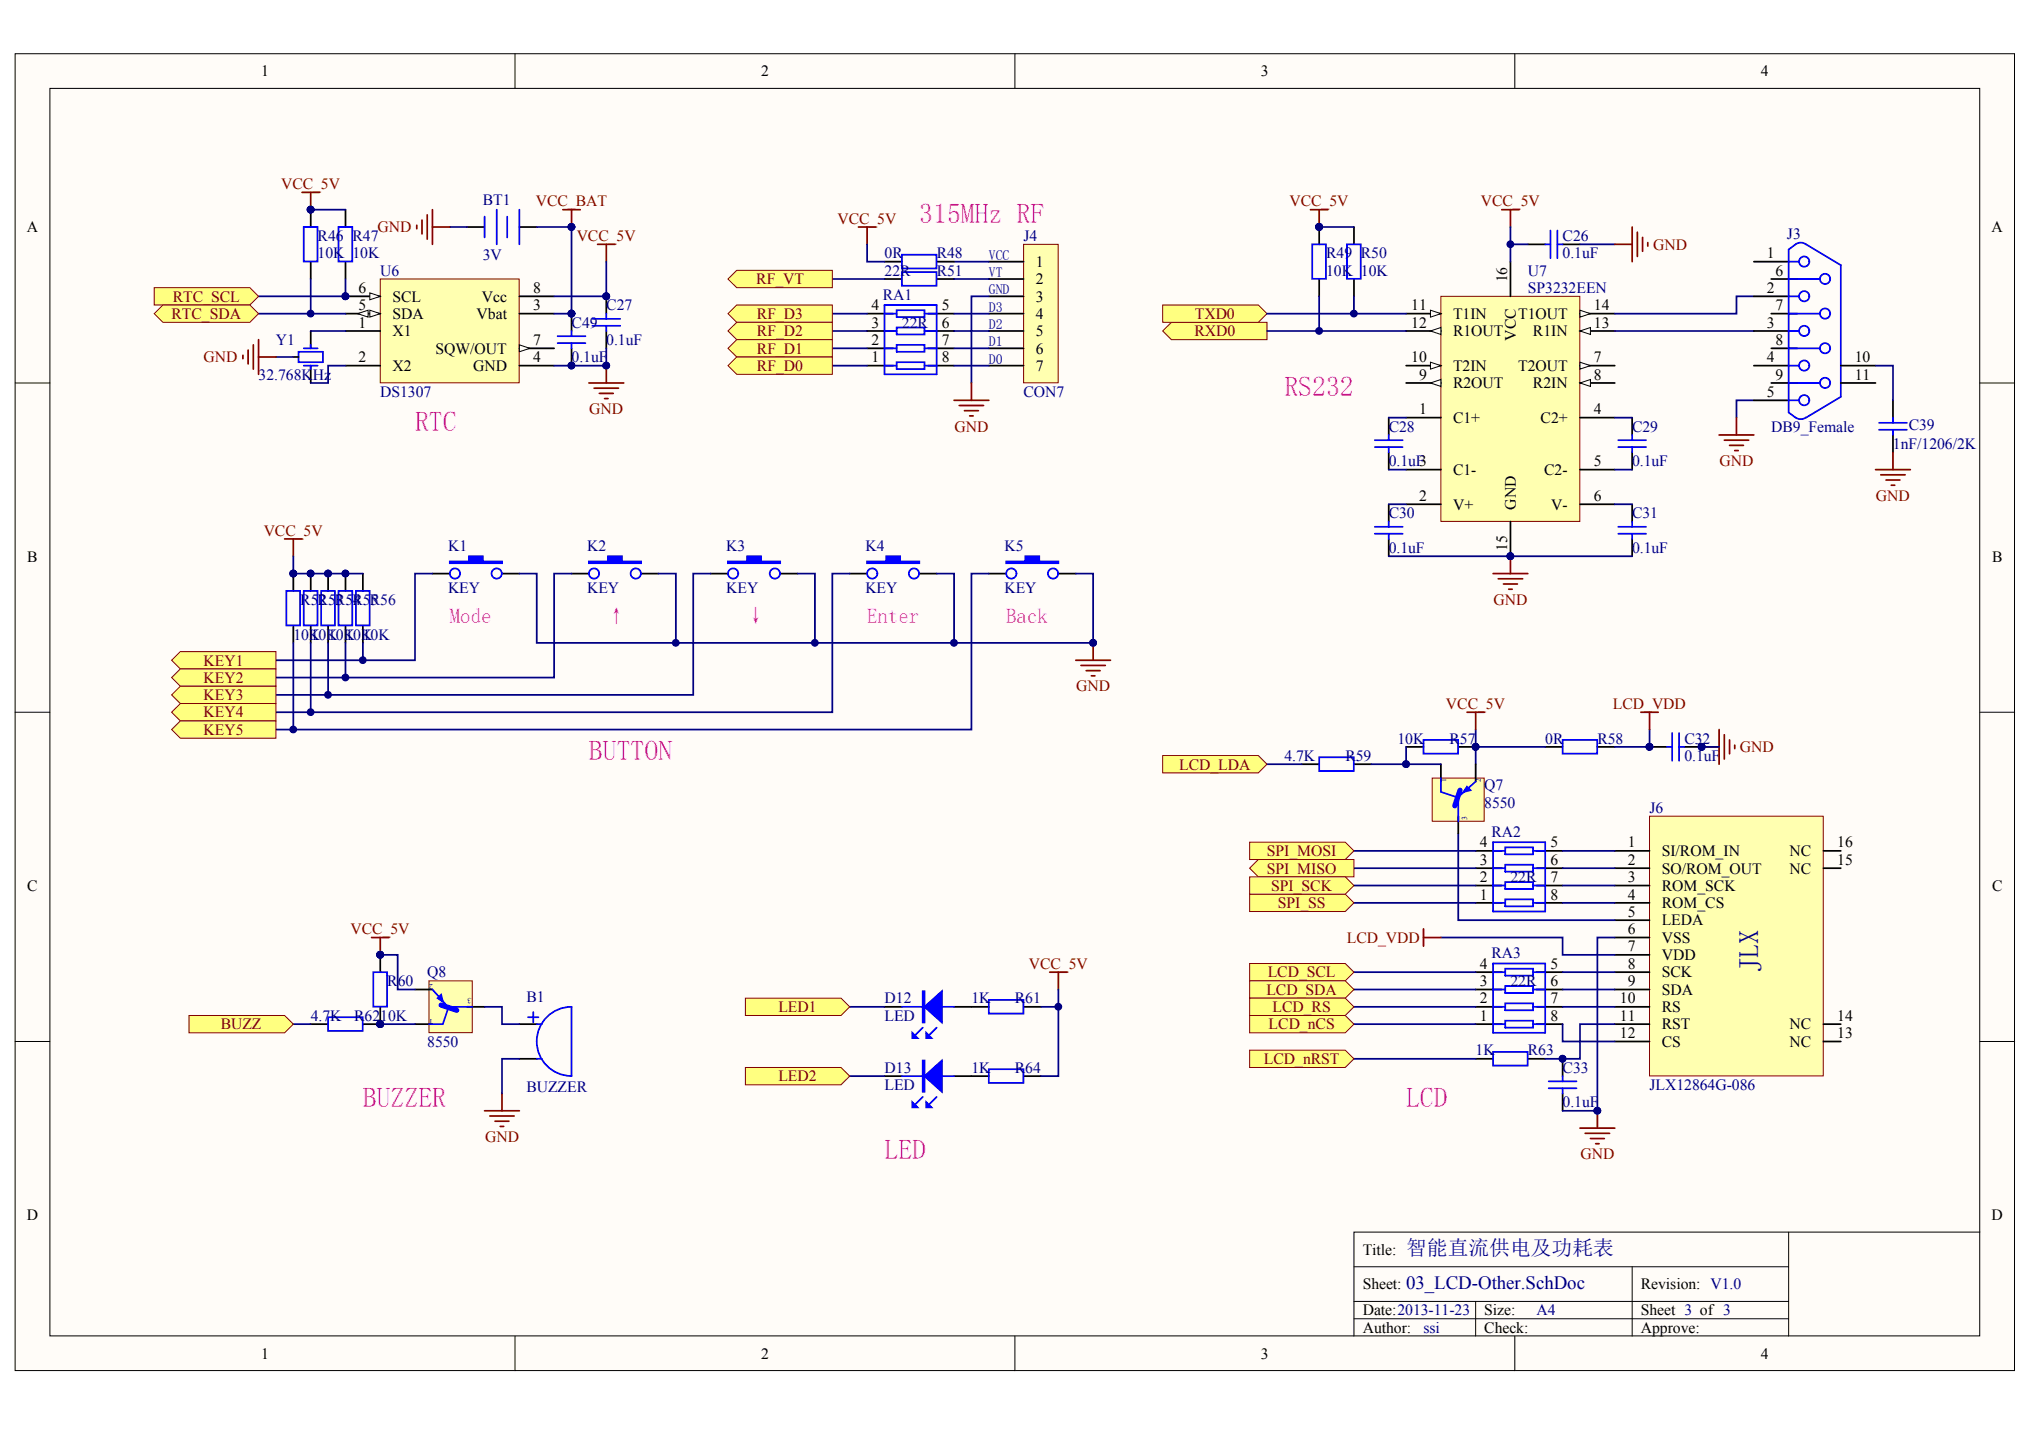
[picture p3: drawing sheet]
<svg xmlns="http://www.w3.org/2000/svg" width="287mm" height="202mm" viewBox="0 0 287 202" stroke-linecap="round" stroke-linejoin="round" font-family="sans-serif">
<defs><g id="words">
<g font-size="3.9" fill="#f0f">
<text x="129.7" y="31.5">315MHz RF</text>
<text x="181.2" y="55.9">RS232</text>
<text x="58.6" y="60.8">RTC</text>
<text x="83.1" y="107.2">BUTTON</text>
<text x="51.2" y="156.1">BUZZER</text>
<text x="198.4" y="156.1">LCD</text>
<text x="124.8" y="163.5">LED</text>
</g>
<text font-size="3.9" fill="#000080" x="248.1" y="137.1" transform="rotate(-90 248.1 137.1)">JLX</text>
<g font-size="2.9" fill="#f0f">
<text x="63.5" y="87.8">Mode</text>
<text x="85.5" y="87.8">↑</text>
<text x="105.2" y="87.8">↓</text>
<text x="122.3" y="87.8">Enter</text>
<text x="141.9" y="87.8">Back</text>
</g>
<text font-size="2.9" fill="#000080" x="198.4" y="177">智能直流供电及功耗表</text>
<text font-size="2.7" fill="#000080" x="198.4" y="181.8">03_LCD-Other.SchDoc</text>
<g font-size="2.2">
<text x="36.8" y="10.8">1</text>
<text x="107.4" y="10.8">2</text>
<text x="177.9" y="10.8">3</text>
<text x="248.4" y="10.8">4</text>
<text x="3.8" y="32.8">A</text>
<text x="281" y="32.8">A</text>
<text x="50.6" y="41.3">6</text>
<text x="75.2" y="41.3">8</text>
<text x="146.1" y="37.7">1</text>
<text x="146.1" y="40.1">2</text>
<text x="212.6" y="39.8" transform="rotate(-90 212.6 39.8)">16</text>
<text x="249.3" y="36.4">1</text>
<text x="249.3" y="41.3">2</text>
<text x="250.5" y="38.9">6</text>
<text x="50.6" y="46.2">1</text>
<text x="50.6" y="43.8">5</text>
<text x="55.4" y="47.4">X1</text>
<text x="55.4" y="45">SDA</text>
<text x="55.4" y="42.5">SCL</text>
<text x="67.2" y="45">Vbat</text>
<text x="68" y="42.5">Vcc</text>
<text x="75.2" y="43.8">3</text>
<text x="122.9" y="46.2">3</text>
<text x="122.9" y="43.8">4</text>
<text x="132.9" y="43.8">5</text>
<text x="132.9" y="46.2">6</text>
<text x="146.1" y="42.5">3</text>
<text x="146.1" y="45">4</text>
<text x="146.1" y="47.4">5</text>
<text x="199.1" y="43.8">11</text>
<text x="199.1" y="46.2">12</text>
<text x="205" y="45">T1IN</text>
<text x="205" y="47.4">R1OUT</text>
<text x="214.2" y="45">T1OUT</text>
<text x="216.3" y="47.4">R1IN</text>
<text x="224.9" y="46.2">13</text>
<text x="224.9" y="43.8">14</text>
<text x="249.3" y="46.2">3</text>
<text x="250.5" y="43.8">7</text>
<text x="50.6" y="51.1">2</text>
<text x="55.4" y="52.3">X2</text>
<text x="61.5" y="49.9">SQW/OUT</text>
<text x="66.8" y="52.3">GND</text>
<text x="75.2" y="51.1">4</text>
<text x="75.2" y="48.7">7</text>
<text x="122.9" y="51.1">1</text>
<text x="122.9" y="48.7">2</text>
<text x="132.9" y="48.7">7</text>
<text x="132.9" y="51.1">8</text>
<text x="146.1" y="49.9">6</text>
<text x="146.1" y="52.3">7</text>
<text x="199.1" y="51.1">10</text>
<text x="200.2" y="53.5">9</text>
<text x="205" y="52.3">T2IN</text>
<text x="213.8" y="48.1" transform="rotate(-90 213.8 48.1)">VCC</text>
<text x="214.2" y="52.3">T2OUT</text>
<text x="224.9" y="51.1">7</text>
<text x="224.9" y="53.5">8</text>
<text x="249.3" y="51.1">4</text>
<text x="250.5" y="48.7">8</text>
<text x="250.5" y="53.5">9</text>
<text x="261.7" y="51.1">10</text>
<text x="261.7" y="53.5">11</text>
<text x="200.2" y="58.4">1</text>
<text x="205" y="59.7">C1+</text>
<text x="205" y="54.8">R2OUT</text>
<text x="216.3" y="54.8">R2IN</text>
<text x="217.3" y="59.7">C2+</text>
<text x="224.9" y="58.4">4</text>
<text x="249.3" y="56">5</text>
<text x="224.9" y="65.8">5</text>
<text x="200.2" y="70.7">2</text>
<text x="205" y="71.9">V+</text>
<text x="205" y="67">C1-</text>
<text x="213.8" y="71.9" transform="rotate(-90 213.8 71.9)">GND</text>
<text x="217.9" y="67">C2-</text>
<text x="218.8" y="71.9">V-</text>
<text x="224.9" y="70.7">6</text>
<text x="212.6" y="77.7" transform="rotate(-90 212.6 77.7)">15</text>
<text x="3.8" y="79.2">B</text>
<text x="281" y="79.2">B</text>
<text x="208.8" y="119.5">4</text>
<text x="218.7" y="119.5">5</text>
<text x="229.6" y="119.5">1</text>
<text x="259.2" y="119.5">16</text>
<text x="3.8" y="125.7">C</text>
<text x="208.8" y="124.4">2</text>
<text x="208.8" y="122">3</text>
<text x="218.7" y="122">6</text>
<text x="218.7" y="124.4">7</text>
<text x="229.6" y="122">2</text>
<text x="229.6" y="124.4">3</text>
<text x="234.4" y="120.8">SI/ROM_IN</text>
<text x="234.4" y="123.2">SO/ROM_OUT</text>
<text x="234.4" y="125.7">ROM_SCK</text>
<text x="252.5" y="123.2">NC</text>
<text x="252.5" y="120.8">NC</text>
<text x="259.2" y="122">15</text>
<text x="281" y="125.7">C</text>
<text x="208.8" y="126.9">1</text>
<text x="218.7" y="126.9">8</text>
<text x="229.6" y="126.9">4</text>
<text x="229.6" y="129.3">5</text>
<text x="229.6" y="131.8">6</text>
<text x="234.4" y="128.1">ROM_CS</text>
<text x="234.4" y="130.5">LEDA</text>
<text x="208.8" y="136.7">4</text>
<text x="218.7" y="136.7">5</text>
<text x="229.6" y="134.2">7</text>
<text x="229.6" y="136.7">8</text>
<text x="234.4" y="133">VSS</text>
<text x="234.4" y="135.4">VDD</text>
<text x="234.4" y="137.9">SCK</text>
<text x="208.8" y="141.6">2</text>
<text x="208.8" y="139.1">3</text>
<text x="218.7" y="139.1">6</text>
<text x="218.7" y="141.6">7</text>
<text x="228.5" y="141.6">10</text>
<text x="229.6" y="139.1">9</text>
<text x="234.4" y="140.3">SDA</text>
<text x="234.4" y="142.8">RS</text>
<text x="208.8" y="144">1</text>
<text x="218.7" y="144">8</text>
<text x="228.5" y="144">11</text>
<text x="228.5" y="146.4">12</text>
<text x="234.4" y="145.2">RST</text>
<text x="234.4" y="147.7">CS</text>
<text x="252.5" y="147.7">NC</text>
<text x="252.5" y="145.2">NC</text>
<text x="259.2" y="146.4">13</text>
<text x="259.2" y="144">14</text>
<text x="3.8" y="172.1">D</text>
<text x="281" y="172.1">D</text>
<text x="192.2" y="177">Title:</text>
<text x="192.2" y="181.9">Sheet:</text>
<text x="192.2" y="185.6">Date:2013-11-23</text>
<text x="209.4" y="185.6">Size:</text>
<text x="231.5" y="181.9">Revision: V1.0</text>
<text x="231.5" y="185.6">Sheet 3 of 3</text>
<text x="36.8" y="191.7">1</text>
<text x="107.4" y="191.7">2</text>
<text x="177.9" y="191.7">3</text>
<text x="192.2" y="188">Author:</text>
<text x="209.4" y="188">Check:</text>
<text x="231.5" y="188">Approve:</text>
<text x="248.4" y="191.7">4</text>
</g>
<g font-size="2.2" fill="#800000">
<text x="39.7" y="26.7">VCC_5V</text>
<text x="75.6" y="29.1">VCC_BAT</text>
<text x="181.9" y="29.1">VCC_5V</text>
<text x="208.9" y="29.1">VCC_5V</text>
<text x="53.3" y="32.8">GND</text>
<text x="81.4" y="34">VCC_5V</text>
<text x="118.1" y="31.6">VCC_5V</text>
<text x="233.2" y="35.2">GND</text>
<text x="106.7" y="40.1">RF_VT</text>
<text x="24.2" y="45">RTC_SDA</text>
<text x="24.4" y="42.5">RTC_SCL</text>
<text x="106.8" y="45">RF_D3</text>
<text x="106.8" y="47.4">RF_D2</text>
<text x="168.5" y="47.4">RXD0</text>
<text x="168.6" y="45">TXD0</text>
<text x="28.7" y="51.1">GND</text>
<text x="106.8" y="49.9">RF_D1</text>
<text x="106.8" y="52.3">RF_D0</text>
<text x="83.1" y="58.4">GND</text>
<text x="134.7" y="60.9">GND</text>
<text x="242.6" y="65.8">GND</text>
<text x="264.6" y="70.7">GND</text>
<text x="37.2" y="75.5">VCC_5V</text>
<text x="210.7" y="85.3">GND</text>
<text x="28.7" y="93.9">KEY1</text>
<text x="28.7" y="96.3">KEY2</text>
<text x="28.7" y="98.8">KEY3</text>
<text x="28.7" y="101.2">KEY4</text>
<text x="151.8" y="97.5">GND</text>
<text x="204" y="100">VCC_5V</text>
<text x="227.5" y="100">LCD_VDD</text>
<text x="28.7" y="103.7">KEY5</text>
<text x="245.5" y="106.1">GND</text>
<text x="166.3" y="108.6">LCD_LDA</text>
<text x="178.7" y="120.8">SPI_MOSI</text>
<text x="178.7" y="123.2">SPI_MISO</text>
<text x="179.3" y="125.7">SPI_SCK</text>
<text x="49.5" y="131.8">VCC_5V</text>
<text x="180.3" y="128.1">SPI_SS</text>
<text x="145.1" y="136.7">VCC_5V</text>
<text x="178.9" y="137.9">LCD_SCL</text>
<text x="190" y="133">LCD_VDD</text>
<text x="109.8" y="142.8">LED1</text>
<text x="178.7" y="140.3">LCD_SDA</text>
<text x="179.5" y="142.8">LCD_RS</text>
<text x="31.1" y="145.2">BUZZ</text>
<text x="179" y="145.2">LCD_nCS</text>
<text x="109.8" y="152.5">LED2</text>
<text x="178.3" y="150.1">LCD_nRST</text>
<text x="68.4" y="161.1">GND</text>
<text x="223" y="163.5">GND</text>
</g>
<g font-size="2.2" fill="#000080">
<text x="68.1" y="28.9">BT1</text>
<text x="44.8" y="34">R46</text>
<text x="49.7" y="34">R47</text>
<text x="144.4" y="34">J4</text>
<text x="220.4" y="34">C26</text>
<text x="252.1" y="33.7">J3</text>
<text x="44.8" y="36.4">10K</text>
<text x="49.7" y="36.4">10K</text>
<text x="53.6" y="38.9">U6</text>
<text x="68.1" y="36.7">3V</text>
<text x="124.8" y="36.4">0R</text>
<text x="124.8" y="38.9">22R</text>
<text x="132.1" y="36.4">R48</text>
<text x="132.1" y="38.9">R51</text>
<text x="187.1" y="36.4">R49</text>
<text x="187.1" y="38.9">10K</text>
<text x="192" y="36.4">R50</text>
<text x="192" y="38.9">10K</text>
<text x="215.5" y="38.9">U7</text>
<text x="215.5" y="41.3">SP3232EEN</text>
<text x="220.4" y="36.4">0.1uF</text>
<text x="80.6" y="46.2">C49</text>
<text x="85.5" y="43.8">C27</text>
<text x="124.5" y="42.3">RA1</text>
<text x="127.2" y="46.2">22R</text>
<text x="36.5" y="53.5">32.768KHz</text>
<text x="38.9" y="48.7">Y1</text>
<text x="80.6" y="51.1">0.1uF</text>
<text x="85.5" y="48.7">0.1uF</text>
<text x="53.6" y="56">DS1307</text>
<text x="144.4" y="56">CON7</text>
<text x="195.9" y="60.9">C28</text>
<text x="195.9" y="65.8">0.1uF3</text>
<text x="230.3" y="60.9">C29</text>
<text x="230.3" y="65.8">0.1uF</text>
<text x="249.9" y="60.9">DB9_Female</text>
<text x="267.1" y="63.3">1nF/1206/2K</text>
<text x="269.3" y="60.6">C39</text>
<text x="63.2" y="77.7">K1</text>
<text x="82.8" y="77.7">K2</text>
<text x="102.5" y="77.7">K3</text>
<text x="122.1" y="77.7">K4</text>
<text x="141.7" y="77.7">K5</text>
<text x="195.9" y="73.1">C30</text>
<text x="195.9" y="78">0.1uF</text>
<text x="230.3" y="73.1">C31</text>
<text x="230.3" y="78">0.1uF</text>
<text x="63.2" y="83.6">KEY</text>
<text x="82.8" y="83.6">KEY</text>
<text x="102.5" y="83.6">KEY</text>
<text x="122.1" y="83.6">KEY</text>
<text x="141.7" y="83.6">KEY</text>
<text x="42.4" y="85.3">R52</text>
<text x="44.8" y="85.3">R53</text>
<text x="47.3" y="85.3">R54</text>
<text x="49.7" y="85.3">R55</text>
<text x="52.2" y="85.3">R56</text>
<text x="41.4" y="90.2">10K 10K 10K</text>
<text x="43.8" y="90.2">10K 10K</text>
<text x="181.2" y="107.3">4.7K</text>
<text x="189.8" y="107.3">R59</text>
<text x="197.1" y="104.9">10K</text>
<text x="204.5" y="104.9">R57</text>
<text x="218" y="104.9">0R</text>
<text x="225.3" y="104.9">R58</text>
<text x="237.6" y="104.9">C32</text>
<text x="237.6" y="107.3">0.1uF</text>
<text x="209.4" y="111.5">Q7</text>
<text x="209.4" y="113.9">8550</text>
<text x="210.4" y="118.1">RA2</text>
<text x="232.7" y="114.7">J6</text>
<text x="213.1" y="124.4">22R</text>
<text x="60.3" y="137.9">Q8</text>
<text x="210.4" y="135.2">RA3</text>
<text x="54.6" y="139.1">R60</text>
<text x="74.3" y="141.3">B1</text>
<text x="124.8" y="141.6">D12</text>
<text x="137" y="141.6">1K</text>
<text x="143.2" y="141.6">R61</text>
<text x="213.1" y="139.1">22R</text>
<text x="43.8" y="144">4.7K</text>
<text x="50" y="144">R6210K</text>
<text x="60.3" y="147.7">8550</text>
<text x="124.8" y="144">LED</text>
<text x="208.2" y="148.9">1K</text>
<text x="215.5" y="148.9">R63</text>
<text x="74.3" y="154">BUZZER</text>
<text x="124.8" y="151.3">D13</text>
<text x="124.8" y="153.8">LED</text>
<text x="137" y="151.3">1K</text>
<text x="143.2" y="151.3">R64</text>
<text x="220.4" y="151.3">C33</text>
<text x="232.7" y="153.8">JLX12864G-086</text>
<text x="220.4" y="156.2">0.1uF</text>
<text x="216.8" y="185.6">A4</text>
<text x="200.8" y="188">ssi</text>
</g>
<g font-size="2" fill="#000080">
<text x="139.5" y="36.6">VCC</text>
<text x="139.5" y="39.1">VT</text>
<text x="139.5" y="41.5">GND</text>
<text x="139.5" y="44">D3</text>
<text x="139.5" y="46.4">D2</text>
<text x="139.5" y="48.9">D1</text>
<text x="139.5" y="51.3">D0</text>
</g>
<g font-size="1.1" fill="#000080">
<text x="204" y="110.3" transform="rotate(-90 204 110.3)">1</text>
<text x="208.9" y="110.3" transform="rotate(-90 208.9 110.3)">2</text>
<text x="207" y="115.7" transform="rotate(-90 207 115.7)">3</text>
<text x="61.1" y="143.7" transform="rotate(-180 61.1 143.7)">1</text>
<text x="61.1" y="138.8" transform="rotate(-180 61.1 138.8)">2</text>
<text x="66.5" y="140.8" transform="rotate(-180 66.5 140.8)">3</text>
</g>
</g></defs>
<g fill="#fffcf8" stroke="#000" stroke-width=".14">
<path d="M2.1 7.6h282.1v185.7h-282.1z"/>
<path d="M7 12.5h272.3v175.9h-272.3z"/>
</g>
<g fill="none" stroke="#000" stroke-width=".14">
<path d="M72.7 7.6v4.9M143.2 7.6v4.9M213.7 7.6v4.9M2.1 54h4.9M279.3 54h4.9M2.1 100.5h4.9M279.3 100.5h4.9M2.1 146.9h4.9M279.3 146.9h4.9M191 178.7h61.3M230.3 178.7v9.8M252.3 173.8v14.7"/>
<path d="M279.3 173.8h-88.3v14.7M72.7 188.5v4.9M143.2 188.5v4.9M191 186h61.3M191 183.6h61.3M208.2 183.6v4.9M213.7 188.5v4.9"/>
</g>
<path d="M232.7 115.1h24.5v36.7h-24.5z" fill="#ffffb0" stroke="#800000" stroke-width=".14"/>
<g fill="none" stroke="#000" stroke-width=".25">
<path d="M80.6 80.9h2.5M90.4 80.9h2.5M183.7 107.8h2.4M191 107.8h2.5M198.4 105.4h2.4M205.7 105.4h2.5M218 105.4h2.4M225.4 105.4h2.4M232.7 105.4h2.5M237.6 105.4h2.5M208.2 120h3.7M208.2 122.5h3.7"/>
<path d="M208.2 124.9h3.7M208.2 127.4h3.7M208.2 137.1h3.7M208.2 139.6h3.7M216.8 120h3.6M216.8 122.5h3.6M216.8 124.9h3.6M216.8 127.4h3.6M216.8 137.1h3.6M216.8 139.6h3.6M227.8 120h4.9M227.8 122.5h4.9"/>
<path d="M227.8 124.9h4.9M227.8 127.4h4.9M227.8 129.8h4.9M227.8 132.2h4.9M227.8 134.7h4.9M227.8 137.1h4.9M227.8 139.6h4.9M257.2 120h2.5M257.2 122.5h2.5M208.2 142h3.7M208.2 144.5h3.7M208.2 149.4h2.4"/>
<path d="M215.5 149.4h2.5M216.8 142h3.6M216.8 144.5h3.6M220.4 149.4v2.4M220.4 154.2v2.5M227.8 142h4.9M227.8 144.5h4.9M227.8 146.9h4.9M257.2 144.5h2.5M257.2 146.9h2.5"/>
</g>
<g fill="none" stroke="#00f" stroke-width=".25">
<path d="M186.1 106.8h4.9v2h-4.9zM200.8 104.4h4.9v1.9h-4.9zM210.6 118.8h7.4v9.8h-7.4zM212.4 119.5h3.9v1h-3.9zM220.4 104.4h4.9v1.9h-4.9zM235.2 105.4h.7M235.9 103.4v3.9M236.9 103.4v3.9M236.9 105.4h.7M210.6 127.4h1.8M210.6 124.9h1.8M210.6 122.5h1.8"/>
<path d="M210.6 120h1.8M210.6 135.9h7.4v9.8h-7.4zM210.6 139.6h1.8M210.6 137.1h1.8M212.4 126.9h3.9v.9h-3.9zM212.4 124.4h3.9v1h-3.9zM212.4 122h3.9v1h-3.9zM212.4 139.1h3.9v1h-3.9zM212.4 136.6h3.9v1h-3.9zM216.3 127.4h1.7M216.3 124.9h1.7M216.3 122.5h1.7"/>
<path d="M216.3 120h1.7M216.3 139.6h1.7M216.3 137.1h1.7M210.6 148.4h4.9v1.9h-4.9zM210.6 144.5h1.8M210.6 142h1.8M212.4 144h3.9v1h-3.9zM212.4 141.5h3.9v1h-3.9zM216.3 144.5h1.7M216.3 142h1.7M218.5 152.5h3.9M218.5 153.5h3.9"/>
<path d="M220.4 151.8v.7M220.4 153.5v.7"/>
<circle cx="83.8" cy="80.9" r=".72"/>
<circle cx="89.7" cy="80.9" r=".72"/>
</g>
<g fill="none" stroke="#000080" stroke-width=".25">
<path d="M178.7 107.8h5M205.7 117.6v12.2h22.1M208.2 102.9v4.9M208.2 105.4h9.8M232.7 102.9v2.5h-4.9M240.1 105.4h2.4M191 120h17.2M191 122.5h17.2M191 124.9h17.2M191 127.4h17.2M191 137.1h17.2M191 139.6h17.2"/>
<path d="M203.3 132.2h17.1v2.5h7.4M220.4 120h7.4M220.4 122.5h7.4M220.4 124.9h7.4M220.4 127.4h7.4M220.4 137.1h7.4M220.4 139.6h7.4M227.8 132.2h-2.4v24.5h-5M191 142h17.2M191 144.5h17.2M191 149.4h17.2M220.4 144.5v2.4h7.4"/>
<path d="M220.4 142h7.4M227.8 144.5h-4.9v4.9h-4.9"/>
</g>
<g fill="#000080" stroke="#000080" stroke-width=".14">
<circle cx="220.4" cy="149.3" r=".48"/>
<circle cx="225.3" cy="156.7" r=".48"/>
<circle cx="208.2" cy="105.3" r=".48"/>
<circle cx="240.1" cy="105.3" r=".48"/>
<circle cx="232.7" cy="105.3" r=".48"/>
</g>
<g fill="none" stroke="#800000" stroke-width=".25">
<path d="M207 100.5h2.4M208.2 100.5v2.4M231.5 100.5h2.4M232.7 100.5v2.4M240.1 105.4h2.4M242.5 102.9v4.9M243.3 103.6v3.5M244 104.4v1.9M244.7 105.1v.5M200.8 131v2.5M200.8 132.2h2.5M222.9 159.1h4.9"/>
<path d="M223.6 159.9h3.5M225.4 156.7v2.4M224.4 160.6h1.9M225.1 161.3h.5"/>
</g>
<path d="M83.1 79.2h2.7v-.7h1.9v.7h2.7v.2h-7.3z" fill-rule="evenodd" fill="#00f" stroke="#00f" stroke-width=".25"/>
<g fill="#ffff80" stroke="#800000" stroke-width=".14">
<path d="M176.3 126.1h13.5l1.2 1.3-1.2 1.2h-13.5z" fill-rule="evenodd"/>
<path d="M176.3 118.8h13.5l1.2 1.2-1.2 1.2h-13.5z" fill-rule="evenodd"/>
<path d="M176.3 122.5l1.2-1.3h13.5v2.5h-13.5z" fill-rule="evenodd"/>
<path d="M176.3 123.7h13.5l1.2 1.2-1.2 1.2h-13.5z" fill-rule="evenodd"/>
<path d="M176.3 135.9h13.5l1.2 1.2-1.2 1.3h-13.5z" fill-rule="evenodd"/>
<path d="M176.3 138.4h13.5l1.2 1.2-1.2 1.2h-13.5z" fill-rule="evenodd"/>
<path d="M176.3 148.1h13.5l1.2 1.3-1.2 1.2h-13.5z" fill-rule="evenodd"/>
<path d="M176.3 140.8h13.5l1.2 1.2-1.2 1.2h-13.5z" fill-rule="evenodd"/>
<path d="M176.3 143.2h13.5l1.2 1.3-1.2 1.2h-13.5z" fill-rule="evenodd"/>
<path d="M164 106.6h13.5l1.2 1.2-1.2 1.2h-13.5z" fill-rule="evenodd"/>
</g>
<path d="M100.3 80.9h2.4M110.1 80.9h2.4M119.9 80.9h2.4M129.7 80.9h2.4M73.3 144.5h2.4M73.3 149.4h2.4M124.8 142h2.4M134.6 142h2.4" fill="none" stroke="#000" stroke-width=".25"/>
<g fill="none" stroke="#00f" stroke-width=".25">
<path d="M74.5 143.5h1.5M75.2 142.8v1.4M75.7 149.4h.8M75.7 144.5h.8M80.6 151.8a4.9 4.9 0 0 1-4.9-4.9 4.9 4.9 0 0 1 4.9-4.9v9.8M127.2 142h7.4M130.2 145l-1 .9M132.1 145l-.9 .9"/>
<circle cx="103.4" cy="80.9" r=".72"/>
<circle cx="109.3" cy="80.9" r=".72"/>
<circle cx="123.1" cy="80.9" r=".72"/>
<circle cx="128.9" cy="80.9" r=".72"/>
</g>
<g fill="#00f" stroke="#00f" stroke-width=".25">
<path d="M130.4 142l2.5-2.2v4.4z"/>
<path d="M128.7 145.7l.7 .7h-.7z"/>
<path d="M130.7 145.7l.7 .7h-.7z"/>
<path d="M130.2 139.8h.2v4.4h-.2z" fill-rule="evenodd"/>
<path d="M102.7 79.2h2.7v-.7h2v.7h2.7v.2h-7.4z" fill-rule="evenodd"/>
<path d="M122.3 79.2h2.7v-.7h2v.7h2.7v.2h-7.4z" fill-rule="evenodd"/>
</g>
<path d="M203.3 41.8h19.6v31.8h-19.6z" fill="#ffffb0" stroke="#800000" stroke-width=".14"/>
<path d="M198.4 58.9h4.9M222.9 58.9h4.9M222.9 51.6h4.9M198.4 71.1h4.9M198.4 66.2h4.9M222.9 71.1h4.9M222.9 66.2h4.9" fill="none" stroke="#000" stroke-width=".25"/>
<path d="M222.9 51.1l1.5 .5-1.5 .5z" fill="#fffcf8" stroke="#000" stroke-width=".14"/>
<path d="M222.9 54h4.9" fill="none" stroke="#000" stroke-width=".25"/>
<path d="M222.9 54l1.5-.5v1z" fill="#fffcf8" stroke="#000" stroke-width=".14"/>
<path d="M198.4 54h4.9" fill="none" stroke="#000" stroke-width=".25"/>
<path d="M201.8 54l1.5-.5v1z" fill="#fffcf8" stroke="#000" stroke-width=".14"/>
<path d="M198.4 51.6h4.9" fill="none" stroke="#000" stroke-width=".25"/>
<path d="M201.8 51.1l1.5 .5-1.5 .5z" fill="#fffcf8" stroke="#000" stroke-width=".14"/>
<path d="M198.4 44.2h4.9" fill="none" stroke="#000" stroke-width=".25"/>
<path d="M201.8 43.8l1.5 .4-1.5 .5z" fill="#fffcf8" stroke="#000" stroke-width=".14"/>
<path d="M198.4 46.7h4.9" fill="none" stroke="#000" stroke-width=".25"/>
<path d="M201.8 46.7l1.5-.5v1z" fill="#fffcf8" stroke="#000" stroke-width=".14"/>
<path d="M222.9 46.7h4.9" fill="none" stroke="#000" stroke-width=".25"/>
<path d="M222.9 46.7l1.5-.5v1z" fill="#fffcf8" stroke="#000" stroke-width=".14"/>
<path d="M222.9 44.2h4.9" fill="none" stroke="#000" stroke-width=".25"/>
<path d="M222.9 43.8l1.5 .4-1.5 .5z" fill="#fffcf8" stroke="#000" stroke-width=".14"/>
<path d="M213.1 36.9v4.9M213.1 73.6v4.9" fill="none" stroke="#000" stroke-width=".25"/>
<circle cx="213.1" cy="78.5" r=".48" fill="#000080" stroke="#000080" stroke-width=".14"/>
<path d="M227.8 46.7h19.6M247.4 56.5h-2.4v2.4M247.4 41.8h-2.4v2.4h-17.2" fill="none" stroke="#000080" stroke-width=".25"/>
<path d="M245 58.9v2.5M242.5 61.4h4.9M243.3 62.1h3.4M244 62.8h2M244.7 63.6h.5" fill="none" stroke="#800000" stroke-width=".25"/>
<g fill="#ffff80" stroke="#800000" stroke-width=".14">
<path d="M164 46.7l1.3-1.2h13.4v2.4h-13.4z" fill-rule="evenodd"/>
<path d="M164 43h13.5l1.2 1.2-1.2 1.3h-13.5z" fill-rule="evenodd"/>
</g>
<g fill="none" stroke="#800000" stroke-width=".25">
<path d="M184.9 29.6h2.4M186.1 29.6v2.4M211.9 29.6h2.4M213.1 29.6v2.4M227.8 34.5h2.5M230.3 32v4.9M231 32.8v3.4M231.7 33.5v1.9M232.5 34.2v.5M213.1 78.5v2.4M210.6 80.9h4.9M211.4 81.6h3.4"/>
<path d="M212.1 82.4h2M212.8 83.1h.5"/>
</g>
<g fill="#000080" stroke="#000080" stroke-width=".14">
<circle cx="213.1" cy="78.5" r=".48"/>
<circle cx="186.1" cy="32" r=".48"/>
<circle cx="191" cy="44.2" r=".48"/>
<circle cx="186.1" cy="46.7" r=".48"/>
<circle cx="213.1" cy="34.5" r=".48"/>
</g>
<g fill="none" stroke="#000" stroke-width=".25">
<path d="M186.1 32v2.5M186.1 39.4v2.4M191 32v2.5M191 39.4v2.4M215.5 34.5h2.5M220.4 34.5h2.5M195.9 58.9v2.5M230.3 58.9v2.5M195.9 63.8v2.4M195.9 71.1v2.5M195.9 76v2.5M230.3 63.8v2.4"/>
<path d="M230.3 71.1v2.5M230.3 76v2.5"/>
</g>
<g fill="none" stroke="#00f" stroke-width=".25">
<path d="M185.1 34.5h2v4.8h-2zM190 34.5h2v4.8h-2zM218 34.5h.7M218.7 32.5v3.9M219.7 32.5v3.9M219.7 34.5h.7M194 62.1h3.9M194 63.1h3.9M194 74.3h3.9M194 75.3h3.9M195.9 61.4v.7M195.9 63.1v.7"/>
<path d="M195.9 73.6v.7M195.9 75.3v.7M228.3 62.1h3.9M228.3 63.1h3.9M228.3 74.3h3.9M228.3 75.3h3.9M230.3 61.4v.7M230.3 63.1v.7M230.3 73.6v.7M230.3 75.3v.7"/>
</g>
<g fill="none" stroke="#000080" stroke-width=".25">
<path d="M186.1 32h4.9M213.1 32v4.9M213.1 34.5h2.4M222.9 34.5h4.9M178.7 44.2h19.7M178.7 46.7h19.7M186.1 41.8v4.9M191 41.8v2.4M195.9 58.9h2.5M227.8 58.9h2.5M195.9 66.2h2.5M195.9 71.1h2.5"/>
<path d="M195.9 78.5h34.4M227.8 66.2h2.5M227.8 71.1h2.5"/>
</g>
<path d="M60.5 138.4h6.1v7.3h-6.1z" fill="#ffffb0" stroke="#800000" stroke-width=".14"/>
<path d="M53.6 134.7v2.4M58.6 139.6h2.4M43.8 144.5h2.5M53.6 142v2.5h-2.4M58.6 144.5h2.4M65.9 142h2.5" fill="none" stroke="#000" stroke-width=".25"/>
<path d="M61.7 140.8l.5-.5 .3 1z" fill="#00f" stroke="#00f" stroke-width=".25"/>
<path d="M52.7 137.1h1.9v4.9h-1.9zM61 139.6l2 2.2M46.3 143.5h4.9v1.9h-4.9zM63.2 142.3l-.7 2.2h-2M63.2 142h3.4" fill="none" stroke="#00f" stroke-width=".25"/>
<path d="M62.2 141.8l2.2 .7" fill="none" stroke="#00f" stroke-width=".74"/>
<path d="M52.4 132.2h2.5M53.6 132.2v2.5M68.4 156.7h4.9M69.1 157.4h3.4M69.8 158.2h2M70.6 158.9h.5M70.8 154.2v2.5" fill="none" stroke="#800000" stroke-width=".25"/>
<path d="M53.6 134.7h2.5v4.9h2.5M41.4 144.5h2.4M53.6 144.5h5M68.4 142h2.4v2.5h2.5M73.3 149.4h-2.5v4.8" fill="none" stroke="#000080" stroke-width=".25"/>
<g fill="#000080" stroke="#000080" stroke-width=".14">
<circle cx="53.6" cy="134.7" r=".48"/>
<circle cx="53.6" cy="144.5" r=".48"/>
</g>
<path d="M26.7 143.2h13.5l1.2 1.3-1.2 1.2h-13.5z" fill-rule="evenodd" fill="#ffff80" stroke="#800000" stroke-width=".14"/>
<path d="M124.8 151.8h2.4M134.6 151.8h4.9M137 142h2.5M144.4 142h2.5M144.4 151.8h2.5" fill="none" stroke="#000" stroke-width=".25"/>
<path d="M127.2 151.8h7.4M130.2 154.7l-1 1M132.1 154.7l-.9 1M139.5 141h4.9v2h-4.9zM139.5 150.8h4.9v2h-4.9z" fill="none" stroke="#00f" stroke-width=".25"/>
<g fill="#00f" stroke="#00f" stroke-width=".25">
<path d="M130.4 151.8l2.5-2.2v4.4z"/>
<path d="M128.7 155.5l.7 .7h-.7z"/>
<path d="M130.7 155.5l.7 .7h-.7z"/>
<path d="M130.2 149.6h.2v4.4h-.2z" fill-rule="evenodd"/>
</g>
<path d="M148.1 137.1h2.4M149.3 137.1v2.5" fill="none" stroke="#800000" stroke-width=".25"/>
<path d="M149.3 139.6v12.2h-2.4M119.9 142h4.9M119.9 151.8h4.9M146.9 142h2.4" fill="none" stroke="#000080" stroke-width=".25"/>
<circle cx="149.3" cy="142" r=".48" fill="#000080" stroke="#000080" stroke-width=".14"/>
<g fill="#ffff80" stroke="#800000" stroke-width=".14">
<path d="M105.2 140.8h13.4l1.3 1.2-1.3 1.2h-13.4z" fill-rule="evenodd"/>
<path d="M105.2 150.6h13.4l1.3 1.2-1.3 1.2h-13.4z" fill-rule="evenodd"/>
</g>
<path d="M144.4 34.5h4.9v19.5h-4.9z" fill="#ffffb0" stroke="#800000" stroke-width=".14"/>
<g fill="none" stroke="#000" stroke-width=".25">
<path d="M124.8 36.9h2.4M124.8 39.4h2.4M132.1 36.9h2.5M132.1 39.4h2.5M139.5 36.9h4.9M139.5 39.4h4.9M122.3 44.2h3.7M122.3 46.7h3.7M122.3 49.1h3.7M122.3 51.6h3.7M130.9 44.2h3.7M130.9 46.7h3.7"/>
<path d="M130.9 49.1h3.7M130.9 51.6h3.7M139.5 41.8h4.9M139.5 44.2h4.9M139.5 46.7h4.9M139.5 49.1h4.9M139.5 51.6h4.9"/>
</g>
<path d="M121.1 32h2.5M122.3 32v2.5M134.6 56.5h4.9M135.3 57.2h3.5M136.1 57.9h1.9M136.8 58.7h.5M137 54v2.5" fill="none" stroke="#800000" stroke-width=".25"/>
<g fill="none" stroke="#000080" stroke-width=".25">
<path d="M117.4 39.4h7.4M122.3 34.5v2.4h2.5M134.6 36.9h4.9M134.6 39.4h4.9M117.4 44.2h4.9M117.4 46.7h4.9M117.4 49.1h4.9M117.4 51.6h4.9M134.6 44.2h4.9M134.6 46.7h4.9M134.6 49.1h4.9M134.6 51.6h4.9"/>
<path d="M139.5 41.8h-2.5v12.2"/>
</g>
<g fill="none" stroke="#00f" stroke-width=".25">
<path d="M127.2 35.9h4.9v2h-4.9zM127.2 38.4h4.9v1.9h-4.9zM124.8 43h7.3v9.8h-7.3zM124.8 51.6h1.7M124.8 49.1h1.7M124.8 46.7h1.7M124.8 44.2h1.7M126.5 51.1h3.9v1h-3.9zM126.5 48.6h3.9v1h-3.9zM126.5 46.2h3.9v1h-3.9zM126.5 43.8h3.9v.9h-3.9zM130.4 51.6h1.7"/>
<path d="M130.4 49.1h1.7M130.4 46.7h1.7M130.4 44.2h1.7"/>
</g>
<g fill="#ffff80" stroke="#800000" stroke-width=".14">
<path d="M102.7 39.4l1.2-1.3h13.5v2.5h-13.5z" fill-rule="evenodd"/>
<path d="M102.7 44.2l1.2-1.2h13.5v2.5h-13.5z" fill-rule="evenodd"/>
<path d="M102.7 46.7l1.2-1.2h13.5v2.4h-13.5z" fill-rule="evenodd"/>
<path d="M102.7 49.1l1.2-1.2h13.5v2.5h-13.5z" fill-rule="evenodd"/>
<path d="M102.7 51.6l1.2-1.2h13.5v2.4h-13.5z" fill-rule="evenodd"/>
</g>
<g fill="none" stroke="#000" stroke-width=".25">
<path d="M41.4 80.9v2.5M41.4 88.2v2.5M43.8 80.9v2.5M43.8 88.2v2.5M46.3 80.9v2.5M46.3 88.2v2.5M48.7 80.9v2.5M48.7 88.2v2.5M51.2 80.9v2.5M51.2 88.2v2.5M61 80.9h2.5M70.8 80.9h2.5"/>
<path d="M139.5 80.9h2.5M149.3 80.9h2.5"/>
</g>
<g fill="#00f" stroke="#00f" stroke-width=".25">
<path d="M63.5 79.2h2.7v-.7h1.9v.7h2.7v.2h-7.3z" fill-rule="evenodd"/>
<path d="M142 79.2h2.7v-.7h1.9v.7h2.7v.2h-7.3z" fill-rule="evenodd"/>
</g>
<g fill="none" stroke="#00f" stroke-width=".25">
<path d="M40.4 83.4h1.9v4.8h-1.9zM42.9 83.4h1.9v4.8h-1.9zM45.3 83.4h1.9v4.8h-1.9zM47.8 83.4h1.9v4.8h-1.9zM50.2 83.4h1.9v4.8h-1.9z"/>
<circle cx="64.2" cy="80.9" r=".72"/>
<circle cx="70.1" cy="80.9" r=".72"/>
<circle cx="142.7" cy="80.9" r=".72"/>
<circle cx="148.6" cy="80.9" r=".72"/>
</g>
<g fill="none" stroke="#000080" stroke-width=".25">
<path d="M41.4 78.5v2.4h9.8M41.4 90.7v12.2M43.8 90.7v9.8M46.3 90.7v7.3M48.7 90.7v4.9M51.2 90.7v2.4M61 80.9h-2.4v12.2h-19.7M73.3 80.9h2.4v9.8h78.5v-9.8h-2.4M80.6 80.9h-2.4v14.7h-39.3M92.9 80.9h2.4v9.8M100.3 80.9h-2.5v17.1h-58.9M112.5 80.9h2.5v9.8"/>
<path d="M119.9 80.9h-2.5v19.6h-78.5M132.1 80.9h2.5v9.8M139.5 80.9h-2.5v22h-98.1"/>
</g>
<g fill="#000080" stroke="#000080" stroke-width=".14">
<circle cx="154.2" cy="90.7" r=".48"/>
<circle cx="134.6" cy="90.7" r=".48"/>
<circle cx="115" cy="90.7" r=".48"/>
<circle cx="95.3" cy="90.7" r=".48"/>
<circle cx="48.7" cy="80.9" r=".48"/>
<circle cx="46.3" cy="80.9" r=".48"/>
<circle cx="43.8" cy="80.9" r=".48"/>
<circle cx="41.4" cy="80.9" r=".48"/>
<circle cx="51.2" cy="93.1" r=".48"/>
<circle cx="48.7" cy="95.6" r=".48"/>
<circle cx="46.3" cy="98" r=".48"/>
<circle cx="43.8" cy="100.5" r=".48"/>
<circle cx="41.4" cy="102.9" r=".48"/>
</g>
<path d="M40.2 76h2.4M41.4 76v2.5" fill="none" stroke="#800000" stroke-width=".25"/>
<g fill="#ffff80" stroke="#800000" stroke-width=".14">
<path d="M24.2 93.1l1.2-1.2h13.5v2.5h-13.5z" fill-rule="evenodd"/>
<path d="M24.2 95.6l1.2-1.2h13.5v2.4h-13.5z" fill-rule="evenodd"/>
<path d="M24.2 98l1.2-1.2h13.5v2.4h-13.5z" fill-rule="evenodd"/>
<path d="M24.2 100.5l1.2-1.3h13.5v2.5h-13.5z" fill-rule="evenodd"/>
<path d="M24.2 102.9l1.2-1.2h13.5v2.4h-13.5z" fill-rule="evenodd"/>
</g>
<path d="M202 109.8h7.4v6h-7.4z" fill="#ffffb0" stroke="#800000" stroke-width=".14"/>
<path d="M203.3 107.8v2.4M205.7 115.1v2.5M208.2 107.8v2.4" fill="none" stroke="#000" stroke-width=".25"/>
<path d="M207 111l.4 .5-.9 .2z" fill="#00f" stroke="#00f" stroke-width=".25"/>
<path d="M203.3 109.8v1.9l2.2 .7M205.7 112.4v3.5M208.2 110.2l-2.2 2" fill="none" stroke="#00f" stroke-width=".25"/>
<path d="M206 111.5l-.8 2.2" fill="none" stroke="#00f" stroke-width=".74"/>
<path d="M198.4 105.4v2.4h-4.9M198.4 107.8h4.9" fill="none" stroke="#000080" stroke-width=".25"/>
<circle cx="198.4" cy="107.8" r=".48" fill="#000080" stroke="#000080" stroke-width=".14"/>
<path d="M53.6 39.4h19.6v14.6h-19.6z" fill="#ffffb0" stroke="#800000" stroke-width=".14"/>
<path d="M48.7 44.2h4.9M48.7 46.7h4.9M48.7 51.6h4.9M73.3 44.2h4.9M73.3 51.6h4.9" fill="none" stroke="#000" stroke-width=".25"/>
<g fill="#fffcf8" stroke="#000" stroke-width=".14">
<path d="M52.2 43.8l1.4 .4-1.4 .5z"/>
<path d="M50.5 44.2l1.4-.4v.9z"/>
</g>
<path d="M48.7 41.8h4.9" fill="none" stroke="#000" stroke-width=".25"/>
<path d="M52.2 41.3l1.4 .5-1.4 .5z" fill="#fffcf8" stroke="#000" stroke-width=".14"/>
<circle cx="48.7" cy="41.8" r=".48" fill="#000080" stroke="#000080" stroke-width=".14"/>
<path d="M73.3 49.1h4.9" fill="none" stroke="#000" stroke-width=".25"/>
<path d="M73.3 48.6l1.4 .5-1.4 .5z" fill="#fffcf8" stroke="#000" stroke-width=".14"/>
<path d="M43.8 29.6v2.4M43.8 36.9v2.5M48.7 29.6v2.4M48.7 36.9v2.5M41.4 50.4h.7M43.8 46.7v2.4M43.8 51.6v2.4M73.3 41.8h4.9M85.5 41.8v2.4M85.5 46.7v2.4" fill="none" stroke="#000" stroke-width=".25"/>
<g fill="#000080" stroke="#000080" stroke-width=".14">
<circle cx="48.7" cy="41.8" r=".48"/>
<circle cx="80.6" cy="32" r=".48"/>
<circle cx="85.5" cy="41.8" r=".48"/>
<circle cx="85.5" cy="51.6" r=".48"/>
<circle cx="43.8" cy="29.6" r=".48"/>
<circle cx="43.8" cy="44.2" r=".48"/>
</g>
<g fill="none" stroke="#800000" stroke-width=".25">
<path d="M42.6 27.1h2.5M43.8 27.1v2.5M79.4 29.6h2.5M80.6 29.6v2.4M84.3 34.5h2.5M85.5 34.5v2.4M34.3 50.1v.5M35 49.4v1.9M35.7 48.6v3.5M36.5 47.9v4.9M36.5 50.4h2.4M83.1 54h4.9"/>
<path d="M83.8 54.8h3.5M84.6 55.5h1.9M85.3 56.2h.5M85.5 51.6v2.4"/>
</g>
<path d="M42.9 32h1.9v4.9h-1.9zM47.8 32h1.9v4.9h-1.9zM42.1 49.6h3.5v1.5h-3.5zM42.9 49.1h1.9M42.9 51.6h1.9M43.8 48.6v.5M43.8 51.6v.5M83.6 45h3.9M83.6 46h3.9M85.5 44.2v.8M85.5 46v.7" fill="none" stroke="#00f" stroke-width=".25"/>
<path d="M43.8 39.4v4.8M43.8 29.6h4.9M48.7 39.4v2.4h-12.2M85.5 36.9v4.9h-7.3M36.5 44.2h12.2M38.9 50.4h2.5M43.8 46.7h4.9M48.7 51.6h-2.4v2.4h-2.5M85.5 49.1v2.5h-7.3" fill="none" stroke="#000080" stroke-width=".25"/>
<g fill="#ffff80" stroke="#800000" stroke-width=".14">
<path d="M21.8 40.6h13.4l1.3 1.2-1.3 1.2h-13.4z" fill-rule="evenodd"/>
<path d="M21.8 44.2l1.2-1.2h12.2l1.3 1.2-1.3 1.3h-12.2z" fill-rule="evenodd"/>
</g>
<g fill="none" stroke="#000" stroke-width=".25">
<path d="M65.9 32h2.5M73.3 32h2.4M247.4 36.9h4.9M249.9 39.4h3.7M80.6 44.2v2.5M80.6 49.1v2.5M247.4 41.8h4.9M247.4 46.7h4.9M247.4 51.6h4.9M247.4 56.5h4.9M249.9 44.2h3.7M249.9 49.1h3.7"/>
<path d="M249.9 54h3.7M259.7 51.6h4.9M259.7 54h4.9M267.1 56.5v2.4M267.1 61.4v2.4"/>
</g>
<g fill="none" stroke="#00f" stroke-width=".25">
<path d="M68.4 30.6v2.9M70.1 29.6v4.9M71.6 30.6v2.9M73.3 29.6v4.9M252.3 39.4h4.5M252.3 36.9h1.5M254.8 34.5a1.22 1.22 0 0 0-1.5 0l-1 .7v23l1 .7M254.8 34.5l4.9 2.9v18.6l-4.9 2.9a1.22 1.22 0 0 1-1.5 0M78.7 48.4h3.9M78.7 47.4h3.9M80.6 46.7v.7M80.6 48.4v.7"/>
<path d="M252.3 56.5h1.5M252.3 54h4.5M252.3 51.6h1.5M252.3 49.1h4.5M252.3 46.7h1.5M252.3 44.2h4.5M252.3 41.8h1.5M265.1 59.6h3.9M267.1 58.9v.7M265.1 60.6h3.9M267.1 60.6v.8"/>
<circle cx="254.5" cy="36.9" r=".72"/>
<circle cx="257.5" cy="39.3" r=".72"/>
<circle cx="254.5" cy="56.5" r=".72"/>
<circle cx="254.5" cy="51.6" r=".72"/>
<circle cx="254.5" cy="46.7" r=".72"/>
<circle cx="254.5" cy="41.8" r=".72"/>
<circle cx="257.5" cy="44.2" r=".72"/>
<circle cx="257.5" cy="49.1" r=".72"/>
<circle cx="257.5" cy="54" r=".72"/>
</g>
<g fill="none" stroke="#800000" stroke-width=".25">
<path d="M58.8 31.8v.5M59.5 31v2M60.3 30.3v3.4M61 29.6v4.9M61 32h2.5M264.6 66.2h4.9M265.3 67h3.5M266.1 67.7h1.9M266.8 68.4h.5M267.1 63.8v2.4M151.8 93.1h4.9M152.5 93.9h3.4"/>
<path d="M153.2 94.6h2M154 95.3h.5M154.2 90.7v2.4"/>
</g>
<path d="M63.5 32h2.4M75.7 32h4.9v12.2h-2.4M264.6 51.6h2.5v4.9" fill="none" stroke="#000080" stroke-width=".25"/>
<g fill="#000080" stroke="#000080" stroke-width=".14">
<circle cx="80.6" cy="44.2" r=".48"/>
<circle cx="80.6" cy="51.6" r=".48"/>
<circle cx="80.6" cy="32" r=".48"/>
<circle cx="154.2" cy="90.7" r=".48"/>
</g>
<use href="#words"/>
</svg>
